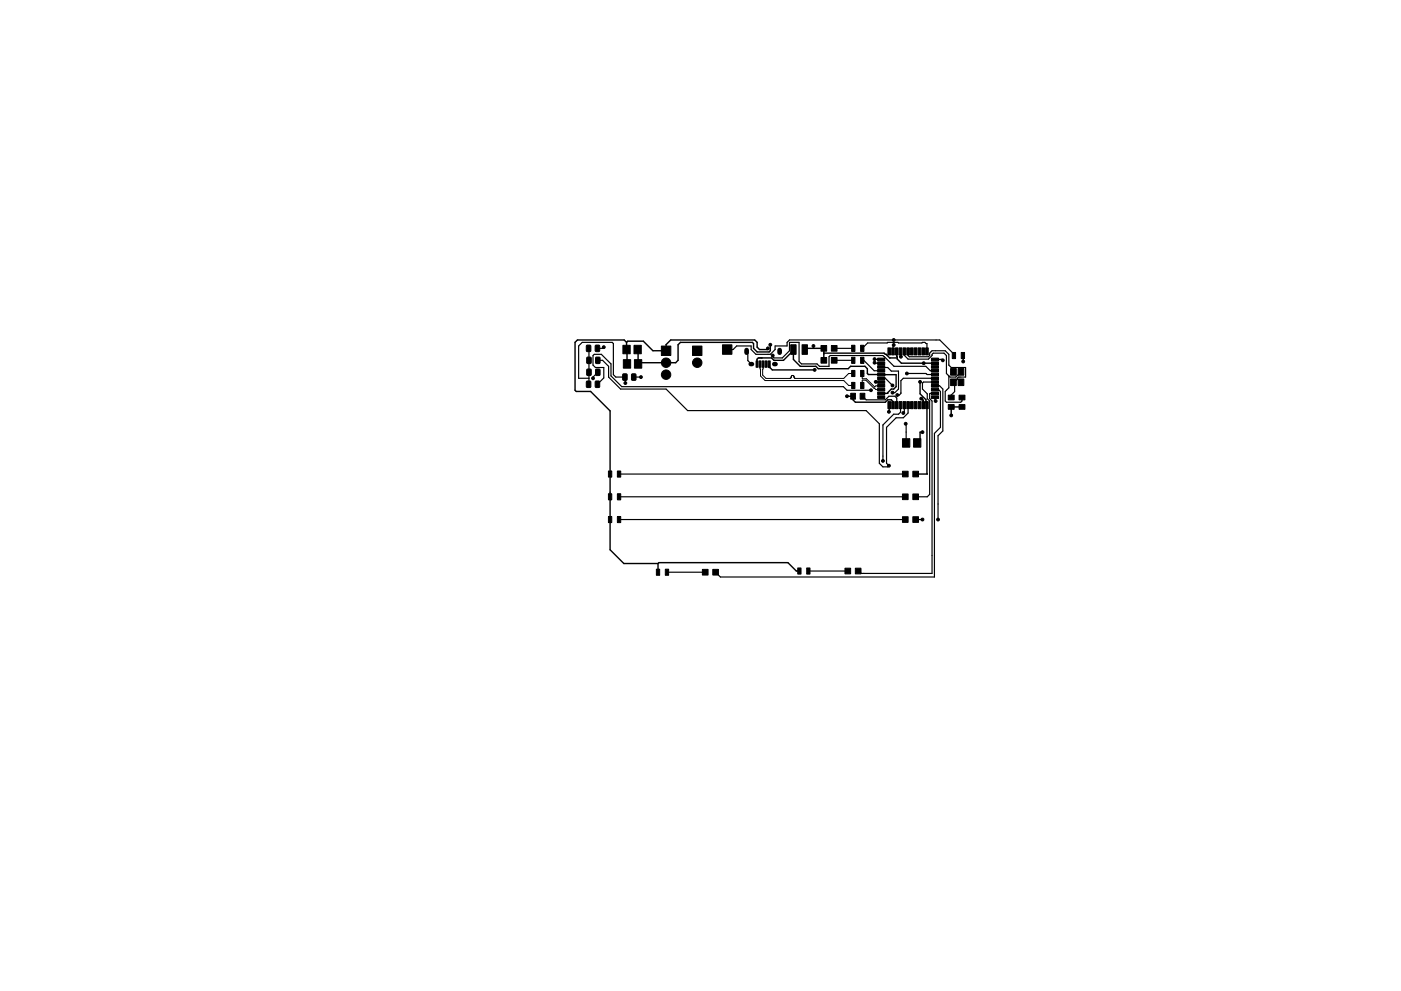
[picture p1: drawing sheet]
<svg xmlns="http://www.w3.org/2000/svg" width="297mm" height="210mm" viewBox="0 0 297 210" stroke-linecap="round" stroke-linejoin="round" font-family="sans-serif">
<g fill="#000" stroke="#000" stroke-width=".21">
<path d="M124.4 73.3h.8v1.3l-.9-.1zM124.5 75.8l.8 .1v1.2l-.9-.1zM124.5 78.4h.8v1.2h-.9zM126.3 73.3h.8l-.1 1.3-.8-.1zM126.3 75.8l.9 .1-.1 1.2-.8-.1zM126.3 78.4h.9l-.1 1.2h-.8zM132.1 79.4h.8v1.3l-.9-.1zM132.1 73.3h1.5v1.8h-1.5zM132.2 76.3h1.5v1.8h-1.5zM133.9 79.4h.9l-.1 1.3-.8-.1zM134.4 73.3h1.6v1.8h-1.6zM134.5 76.3h1.6v1.8h-1.6z"/>
<path d="M140.2 73.4h2v2h-2zM146.8 73.4h2v2h-2zM153.2 73.2h2v2h-2zM160.3 76.6h.4v1.3h-.4zM160.9 76.6h.4v1.3h-.4zM161.6 76.6h.4v1.3h-.4zM162.2 76.6h.4v1.3h-.4zM162.9 76.6h.4v1.3h-.4zM167.6 73.1h1.2v2.1h-1.2zM170 73.1h1.2v2.1h-1.2zM174.1 73.3h1.2v1.2h-1.2zM174.1 75.8h1.2v1.2h-1.2z"/>
<path d="M176.3 73.3h1.2v1.2h-1.2zM176.3 75.8h1.2v1.2h-1.2zM180.6 78.6h.7v1.3h-.7zM180.6 73.3h.7v1.3h-.7zM180.6 75.8h.7v1.3h-.7zM182.5 78.6h.7v1.3h-.7zM182.5 73.3h.7v1.3h-.7zM182.5 75.8h.7v1.3h-.7zM186.1 79.2h1.5v.5h-1.5zM186.1 78.4h1.5v.5h-1.5zM186.1 77.6h1.5v.5h-1.5zM186.1 76.8h1.5v.5h-1.5z"/>
<path d="M186.1 76h1.5v.5h-1.5zM188.3 73.8h.5v1.5h-.5zM189.1 73.8h.5v1.5h-.5zM189.9 73.8h.5v1.5h-.5zM190.7 73.8h.5v1.5h-.5zM191.5 73.8h.5v1.5h-.5zM192.3 73.8h.5v1.5h-.5zM193.1 73.8h.5v1.5h-.5zM193.9 73.8h.5v1.5h-.5zM194.7 73.8h.5v1.5h-.5zM195.5 73.8h.5v1.5h-.5zM196.3 73.8h.5v1.5h-.5z"/>
<path d="M197.5 76h1.5v.5h-1.5zM197.5 76.8h1.5v.5h-1.5zM197.5 77.6h1.5v.5h-1.5zM197.5 78.4h1.5v.5h-1.5zM197.5 79.2h1.5v.5h-1.5zM201.9 74.8h.7v1.3h-.7zM201.5 78.2h1.2v1.4h-1.2zM203.8 74.8h.7v1.3h-.7zM203.1 78.2h1.2v1.4h-1.2zM124.4 80.9h.8v1.3l-.9-.1zM126.3 80.9h.8l-.1 1.3-.8-.1zM129 99.9h.7v1.3h-.7z"/>
<path d="M130.9 99.9h.7v1.3h-.7zM180.6 81.1h.7v1.3h-.7zM180.4 83.4h1v1.3h-1zM182.5 81.1h.7v1.3h-.7zM182.4 83.4h1v1.3h-1zM186.1 84h1.5v.5h-1.5zM186.1 83.2h1.5v.5h-1.5zM186.1 82.4h1.5v.5h-1.5zM186.1 81.6h1.5v.5h-1.5zM186.1 80.8h1.5v.5h-1.5zM186.1 80h1.5v.5h-1.5zM188.3 85.2h.5v1.5h-.5z"/>
<path d="M189.1 85.2h.5v1.5h-.5zM189.9 85.2h.5v1.5h-.5zM190.7 85.2h.5v1.5h-.5zM191.3 93.1h1.6v1.8h-1.6zM191.5 85.2h.5v1.5h-.5zM192.3 85.2h.5v1.5h-.5zM191.3 100h1.2v1.2h-1.2zM193.1 85.2h.5v1.5h-.5zM193.7 93.1h1.5v1.8h-1.5zM193.9 85.2h.5v1.5h-.5zM194.7 85.2h.5v1.5h-.5zM193.5 100h1.2v1.2h-1.2z"/>
<path d="M195.5 85.2h.5v1.5h-.5zM196.3 85.2h.5v1.5h-.5zM197.5 80h1.5v.5h-1.5zM197.5 80.8h1.5v.5h-1.5zM197.5 81.6h1.5v.5h-1.5zM197.5 82.4h1.5v.5h-1.5zM197.5 83.2h1.5v.5h-1.5zM197.5 84h1.5v.5h-1.5zM201.1 83.8h1.2v1h-1.2zM201.1 85.8h1.2v1h-1.2zM201.5 80.4h1.2v1.4h-1.2zM203.3 83.8h1.3v1h-1.3z"/>
<path d="M203.3 85.8h1.3v1h-1.3zM203.1 80.4h1.2v1.4h-1.2zM129 104.8h.7v1.3h-.7zM129 109.6h.7v1.3h-.7zM130.9 104.8h.7v1.3h-.7zM130.9 109.6h.7v1.3h-.7zM191.3 104.8h1.2v1.2h-1.2zM191.3 109.6h1.2v1.2h-1.2zM193.5 104.8h1.2v1.2h-1.2zM193.5 109.6h1.2v1.2h-1.2zM139.2 120.8h.7v1.3h-.7zM141.1 120.8h.7v1.3h-.7z"/>
<path d="M148.9 120.8h1.2v1.2h-1.2zM151.1 120.8h1.2v1.2h-1.2zM169.1 120.5h.7v1.3h-.7zM171 120.5h.7v1.3h-.7zM179.1 120.6h1.2v1.2h-1.2zM181.3 120.6h1.2v1.2h-1.2z"/>
<circle cx="128" cy="73.7" r=".3"/>
<circle cx="141.2" cy="77" r="1"/>
<circle cx="141.2" cy="79.5" r="1"/>
<circle cx="147.8" cy="77" r="1"/>
<circle cx="162.8" cy="73.9" r=".3"/>
<circle cx="163.3" cy="73.1" r=".3"/>
<circle cx="163.8" cy="75.4" r=".3"/>
<circle cx="172.5" cy="73.4" r=".3"/>
<circle cx="172.7" cy="78.5" r=".3"/>
<circle cx="185.4" cy="76.2" r=".3"/>
<circle cx="185.4" cy="77" r=".3"/>
<circle cx="189.5" cy="73.2" r=".3"/>
<circle cx="189.5" cy="72.1" r=".3"/>
<circle cx="191" cy="75.7" r=".3"/>
<circle cx="192.3" cy="79.2" r=".3"/>
<circle cx="195.8" cy="77.1" r=".3"/>
<circle cx="199.9" cy="76.4" r=".3"/>
<circle cx="204.2" cy="76.7" r=".3"/>
<circle cx="125.7" cy="80.3" r=".3"/>
<circle cx="132.6" cy="81.3" r=".3"/>
<circle cx="135.9" cy="80" r=".3"/>
<circle cx="179.6" cy="84.1" r=".3"/>
<circle cx="184.7" cy="82.8" r=".3"/>
<circle cx="185.7" cy="81" r=".3"/>
<circle cx="187.2" cy="97.8" r=".3"/>
<circle cx="188.5" cy="87.4" r=".3"/>
<circle cx="188.5" cy="98.8" r=".3"/>
<circle cx="189.2" cy="81.8" r=".3"/>
<circle cx="189.2" cy="83.3" r=".3"/>
<circle cx="190.2" cy="83.8" r=".3"/>
<circle cx="191.5" cy="87.6" r=".3"/>
<circle cx="192" cy="89.9" r=".3"/>
<circle cx="195.1" cy="81" r=".3"/>
<circle cx="195.3" cy="84.6" r=".3"/>
<circle cx="195.6" cy="91.7" r=".3"/>
<circle cx="198.4" cy="85.1" r=".3"/>
<circle cx="201.7" cy="88.1" r=".3"/>
<circle cx="195.6" cy="110.2" r=".3"/>
<circle cx="198.9" cy="110.2" r=".3"/>
</g>
<path d="M159.1 77.2h.3M164.1 77.2h.3" fill="none" stroke="#000" stroke-width=".95"/>
<path d="M158.3 74.3v.5M165.3 74.3v.5" fill="none" stroke="#000" stroke-width="1"/>
<g fill="none" stroke="#000" stroke-width=".3">
<path d="M132.8 72.6l.3-.2h3.3l2 2h2.8v-1.3l1-1h17.8l.5 .5v1.1l.5 .5h1.8M132.8 72.6l.1 4.6M132.8 72.6l-.5-.5h-9.9l-.5 .5v10.2l.3 .3h3l4.2 4.1v29.4l2.9 3h7.2M163.1 77.2v.8l.6 .5h9M163.3 73.1v1.3l-.2 .3h-2.6l-.7-.8v-1l-.3-.3h-15.2l-.5 .5v3.3l-.5 .6h-7.8l-.2 .2-.1-3M168.2 74.3l-2.1 2.1h-2l-.5-.5h-2.8l-.3 .3v1M168.2 74.2v2.1l1.5 1.4h3.3l.5 .5h6.3l.5-.5h3.1l.5 .5v1l.2 .3h5.9v2.5l-.5 .5h-.5l-.8 1h-1.4M170.6 73.3v.9l.3-.3h3.8v2.5M172.5 73.4v.5M174.7 74.9h12.8l.2 .3h.3l.6 .7h1.6M190.1 74.6l.1 1.6 .9 .9h7.1M190.9 74.6l.1 1.1"/>
<path d="M198.2 76.3h1.5l.2 .1M204.1 75.4l.1 1.3M179.6 84.1h1.3v.7l.5 .5h6.3l.5-.5h.8l.3 .4v.8M185.7 81l1.1 .1M188.5 86v1.4M195.1 81v2.6l1.2 1.2v.5l.2 .2 .1 15.1h-2.5M195.3 84.6l.4 .3v1.1M195.6 91.7h-.5v1.7l-.6 .6M198.2 84.3v.6l.2 .2M204 86.3h-2.3v1.8M139.5 119.6l.2-.2h27.4l1.7 1.8h.7M139.5 119.6v1.8"/>
</g>
<g fill="none" stroke="#000" stroke-width=".25">
<path d="M124.8 73.9v7.6M126.7 76.4h1.1l1.2 1.3v2.3l2.6 2.5h9.6l4.6 4.6h37.8l2.8 2.8v8.4l.8 .8h1l.3-.3-.5-.5v-7.6l2-2.1h1.5l1-1v-1.6M126.7 79l-1 1v.3M128 73.7l-.2 .2h-1.1v-.1M154.2 74.2h1.2l.8-.8h3.1v.8l1 1h3l1-1v-.8h2.6v-.8l.5-.5h31.8l3.1 3v.3M158.6 74.5v2l.7 .7M159.3 77.2h.1M163.8 75.4v.3l.3 .2h1.8l1.5-1.5v-1.8h2v4.1l.5 .5h3.3l.5 .5h2.1v-2l.2-.3h11.2l2.3 2.3h6.8l.9 1h1M176.9 73.9h4M176.9 76.4h4M182.8 79.2h.3M182.8 76.4h.3l2.2 2.3h1.5"/>
<path d="M182.8 73.9l1.2-1.1h4.1l.1-.2 7.3 .2 .6-.2 .4 .3v1.7M185.4 76.2l1.4 .1M185.4 77l1.4 .1M186.8 77.9l1.4 .1 .8 .7h1.5v3.8l-.8 .8h-.5M189.5 73.2l-.2 .1v1.3M191.7 74.6v.8l.8 .8h4.3l.8-.8v-.2l.3-.3h2.3l.5 .5v3.8l.7 .8h1.2l1.1-1.1M192.3 79.2h4l.3 .3h1.6M192.5 74.6v.8l.3 .3h4l.3-.3v-.5l.5-.5h2.8l.8 .8v2.3l.5 .5h3v2h-1.5l-.3 .3v.2l-.5 .6v2l-.7 .7v.5M201.2 79.8v2.5l-.8 .8v2l.3 .2h3l.3-.2v-.8M124.9 80.3h-2.2v-6.9l.7-.8h6.4l.2 .3v6.6l.6 .5h1.9l.1 1.3M126.7 81.5l1.3-1.3v-2.2h-1.8l-.5-.5v-2.1l.3-.2h1.5l2 2v2.6l2.3 2.2h47l.8 .8h5.1M134.4 80h1.5"/>
<path d="M182.9 84.1h.1M182.9 84.1l.7 .7h4.1l.8-.7h1.2l.4 .4v1.5M186.8 80.3h.9l1.5 1.5M190.9 86v1.4l-.4 .5h-1l-2.3 2.3v7.6M191.7 86v1.4l-.2 .2M192 89.9l.1 4.1M198.2 81.1h-2.4l-.2 .2v1.2l1 1.1v1l.5 .5v19.8l-.5 .5h-2.5M198.2 83.5l-1.1 .1v1l.5 .5v36.6h-15l-.7-.5M198.2 81.9h1l.7 .6v8.9l-1 1.1v17.7M198.2 82.7h.8l.4 .4v7.6l-1.3 1.2v30.5h-45.4l-1-1M198.2 80.3h-6.7l-.5 .5v2.7l-.3 .3h-.5M131.3 105.4h60.6"/>
<path d="M131.3 110.2h60.6M131.3 100.6h60.6M194.1 110.2h1.5M141.4 121.4h8.1M171.4 121.2h8.3"/>
</g>
<path d="M161.1 77.2l.1 2.6 1 .9h16.7l1 1.1h1M161.8 77.2l-.1 2.4 .7 .7h5.1l.2-.1a.39 .39 0 0 1 .4-.5 .39 .39 0 0 1 .3 .5l.3 .1h10.2l1-1.1h1M182.8 79.2v1.2h.9l1.8 1.7M182.8 81.8v-1.1h.8l2.1 2h1.1M185.5 82.1h.1M186.8 81.9h-1.1l-.2 .2" fill="none" stroke="#000" stroke-width=".21"/>
</svg>
